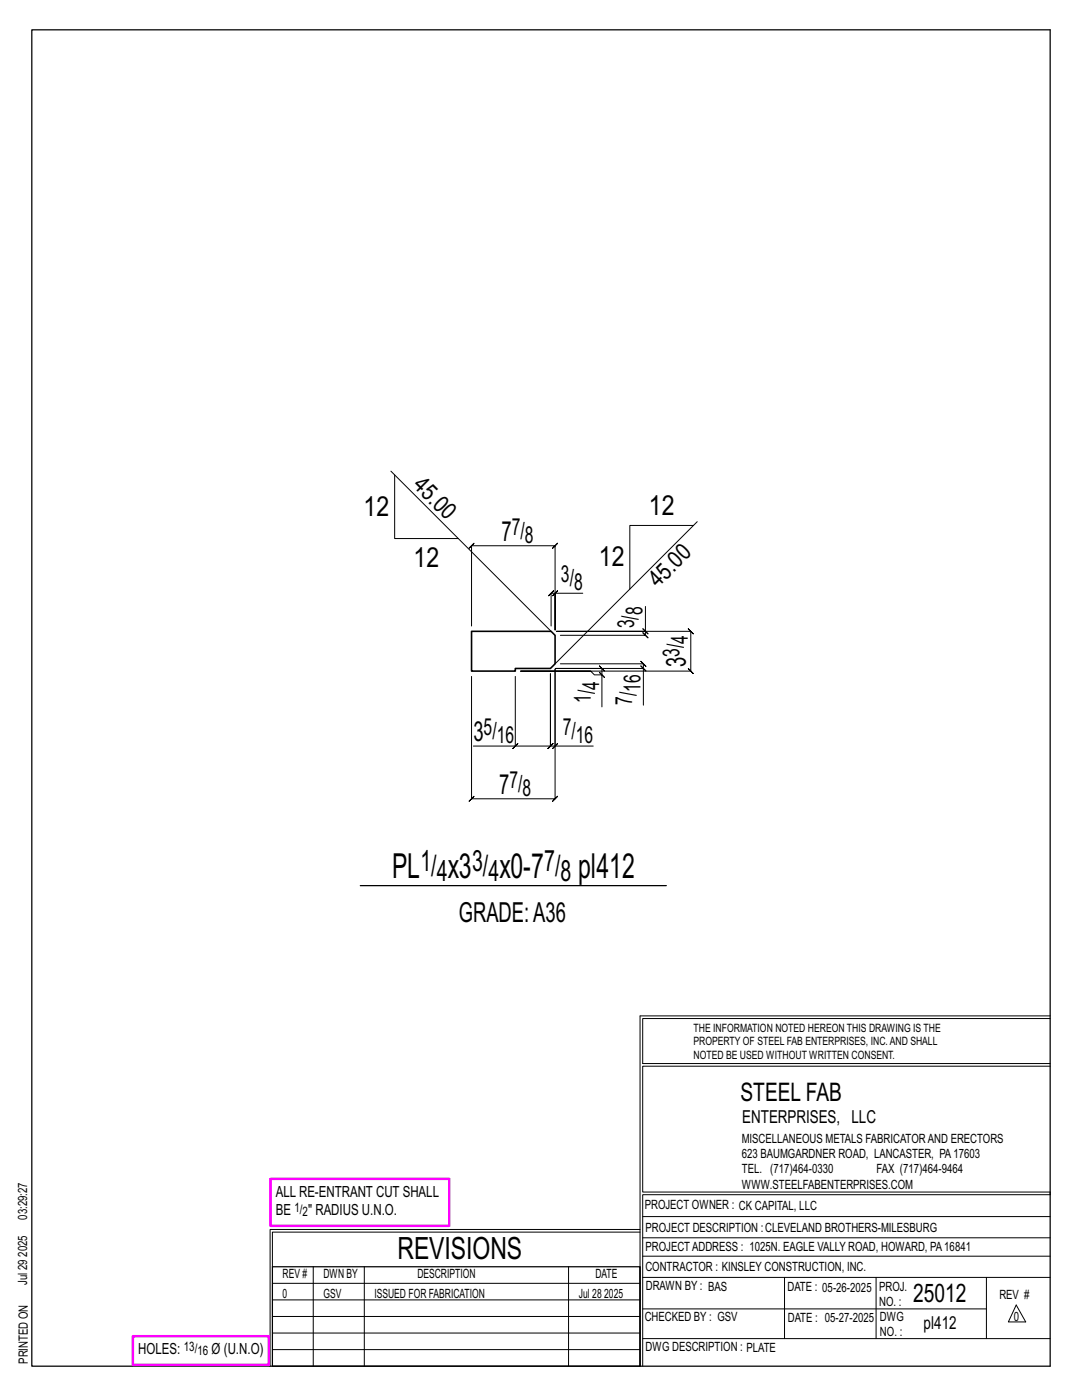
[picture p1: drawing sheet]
<svg xmlns="http://www.w3.org/2000/svg" width="216mm" height="279mm" viewBox="0 0 216 279" stroke-linecap="round" stroke-linejoin="round" font-family="sans-serif">
<defs><g id="words">
<g font-size="6.9">
<text x="78.2" y="175.3">PL</text>
<text x="89.3" y="175.3">x3</text>
<text x="99.6" y="175.3">x0-7</text>
<text x="115.3" y="175.3">pl412</text>
</g>
<text font-size="6.1" x="79.3" y="251.3">REVISIONS</text>
<g font-size="5.9">
<text x="83.9" y="173.7">1/</text>
<text x="94.2" y="173.7">3/</text>
<text x="108.6" y="173.7">7/</text>
<text x="87.1" y="175.8">4</text>
<text x="97.5" y="175.8">4</text>
<text x="111.9" y="175.8">8</text>
</g>
<g font-size="5.5">
<text x="72.6" y="102.9">12</text>
<text x="100.1" y="107.9">7</text>
<text x="129.5" y="102.8">12</text>
<text x="82.5" y="113.1">12</text>
<text x="119.5" y="113">12</text>
<text x="136.8" y="133.2" transform="rotate(-90 136.8 133.2)">3</text>
<text x="94.5" y="147.9">3</text>
<text x="99.6" y="158.4">7</text>
<text x="91.6" y="184">GRADE:A36</text>
</g>
<g font-size="5.1">
<text x="147.8" y="219.8">STEEL FAB</text>
<text x="182.2" y="259.9">25012</text>
</g>
<g font-size="4.7">
<text x="82.2" y="97.1" transform="rotate(45 82.2 97.1)">45.0</text>
<text x="102.1" y="106.7">7/</text>
<text x="104.7" y="108.3">8</text>
<text x="111.9" y="116.2">3/</text>
<text x="114.5" y="117.8">8</text>
<text x="131.3" y="117.4" transform="rotate(-45 131.3 117.4)">45.0</text>
<text x="126.6" y="125.4" transform="rotate(-90 126.6 125.4)">3/</text>
<text x="128.2" y="122.8" transform="rotate(-90 128.2 122.8)">8</text>
<text x="135.6" y="131.1" transform="rotate(-90 135.6 131.1)">3/</text>
<text x="137.3" y="128.5" transform="rotate(-90 137.3 128.5)">4</text>
<text x="119.5" y="137.7" transform="rotate(-90 119.5 137.7)">4</text>
<text x="117.9" y="140.3" transform="rotate(-90 117.9 140.3)">1/</text>
<text x="126.1" y="140.7" transform="rotate(-90 126.1 140.7)">7/</text>
<text x="127.8" y="138.1" transform="rotate(-90 127.8 138.1)">16</text>
<text x="96.5" y="146.7">5/</text>
<text x="99.1" y="148.3">16</text>
<text x="112.3" y="146.7">7/</text>
<text x="114.9" y="148.3">16</text>
<text x="101.7" y="157.2">7/</text>
<text x="104.3" y="158.8">8</text>
</g>
<g font-size="3.6">
<text x="148.1" y="224.1">ENTERPRISES, LLC</text>
<text x="184.3" y="265.2">pl412</text>
</g>
<g font-size="3.1">
<text x="55" y="238.9">ALL RE-ENTRANT CUT SHALL</text>
<text x="55" y="242.5">BE</text>
<text x="61.5" y="242.5">&quot; RADIUS U.N.O.</text>
<text x="27.6" y="270.2">HOLES:</text>
<text x="42.2" y="270.2">Ø (U.N.O)</text>
</g>
<g font-size="2.6">
<text x="58.8" y="241.8">1/</text>
<text x="60.4" y="242.7">2</text>
<text x="36.7" y="269.6">13/</text>
<text x="39.4" y="270.5">16</text>
</g>
<g font-size="2.5">
<text x="148" y="231.2">623 BAUMGARDNER ROAD, LANCASTER, PA17603</text>
<text x="148" y="228.1">MISCELLANEOUS METALS FABRICATORAND ERECTORS</text>
<text x="148" y="237.2">WWW.STEELFABENTERPRISES.COM</text>
<text x="148" y="234.2">TEL. (717)464-0330</text>
<text x="174.9" y="234.2">FAX (717)464-9464</text>
<text x="5.4" y="243.4" transform="rotate(-90 5.4 243.4)">03:29:27</text>
<text x="128.7" y="241.3">PROJECT OWNER : CK CAPITAL, LLC</text>
<text x="128.8" y="246">PROJECT DESCRIPTION :CLEVELAND BROTHERS-MILESBURG</text>
<text x="5.4" y="250.8" transform="rotate(-90 5.4 250.8)">2025</text>
<text x="128.8" y="249.7">PROJECTADDRESS : 1025N. EAGLE VALLY ROAD, HOWARD, PA16841</text>
<text x="5.4" y="256.5" transform="rotate(-90 5.4 256.5)">Jul 29</text>
<text x="56.4" y="255">REV #</text>
<text x="64.5" y="255">DWN BY</text>
<text x="83.3" y="255">DESCRIPTION</text>
<text x="118.8" y="255">DATE</text>
<text x="128.8" y="253.7">CONTRACTOR : KINSLEY CONSTRUCTION, INC.</text>
<text x="128.9" y="257.5">DRAWN BY : BAS</text>
<text x="157.1" y="257.6">DATE : 05-26-2025</text>
<text x="175.4" y="257.7">PROJ.</text>
<text x="56.4" y="259">0</text>
<text x="64.5" y="259">GSV</text>
<text x="74.7" y="259">ISSUED FOR FABRICATION</text>
<text x="115.5" y="259">Jul 28</text>
<text x="120.6" y="259">2025</text>
<text x="128.6" y="263.7">CHECKED BY : GSV</text>
<text x="157.2" y="263.7">DATE : 05-27-2025</text>
<text x="175.4" y="260.7">NO. :</text>
<text x="175.6" y="263.7">DWG</text>
<text x="199.4" y="259.2">REV #</text>
<text x="202.3" y="263.7">0</text>
<text x="128.8" y="269.7">DWG DESCRIPTION : PLATE</text>
<text x="175.6" y="266.7">NO. :</text>
<text x="5.5" y="272.2" transform="rotate(-90 5.5 272.2)">PRINTED ON</text>
</g>
<g font-size="2.3">
<text x="138.4" y="208.6">PROPERTY OF STEEL FAB ENTERPRISES, INC.AND SHALL</text>
<text x="138.4" y="205.9">THE INFORMATION NOTED HEREON THIS DRAWING IS THE</text>
<text x="138.4" y="211.3">NOTED BE USED WITHOUT WRITTEN CONSENT.</text>
</g>
</g></defs>
<g fill="none" stroke="#000" stroke-width=".2">
<path d="M78 94l32 32M78.7 94.8v12.7h12.7M110.8 118.4l.5-.5-1 1zM110.8 118.4h-.8l.5-.5-1 1 .5-.5v6.5M116.3 118.4h-5.5v7.3v-16.8l.5-.5-1 1 .5-.5h-16.7l.5-.5-1 1 .5-.5v16M138.4 104.9h-12.7v12.7M139.1 104.1l-28.3 28.4M94.1 135v24.4l-.5 .5 1-1-.5 .5h16.7l-.5 .5 1-1-.5 .5v-25.9v15.4h7.6M102.8 135v13.9h-8.3M111.8 132.5h16.6l-.5-.5 1 1-.5-.5v.9M119.6 134.2l1 1zM120.1 134.7v-1.3l.5 .5-1-1 .5 .5h-9.2h17.5v7.3"/>
<path d="M127.9 132.9l1 1zM128.3 125.5l1 1zM128.8 121v5h-17.8h26.8l-.5-.5 1 1-.5-.5v7.9l-.5-.5 1 1-.5-.5h-33.9h14l.7 .8h1.5v6.4M128.8 126v.8l-.5-.5 1 1-.5-.5h-17M102.3 149.4l1-1zM102.8 148.9h7l-.5 .5 1-1-.5 .5v-14.4v14.4l-.5 .5 1-1-.5 .5h1M111.3 148.4l-1 1zM127.7 202.7v70M127.7 202.7h81.8M209.5 203.3h-81.3v9h81.3M209.5 212.8h-81.3v25.1h81.3v.5h-81.3v34.3M54.4 259.4h73.3"/>
<path d="M54.4 256.1h73.3M62.5 252.8v19.9M72.7 252.8v19.9M113.4 252.8v19.9M127.7 245.4h-73.8v27.3M127.7 245.9h-73.3v6.9M128.2 242.8h81.3M128.2 254.9h81.3M128.2 250.7h81.3M128.2 247h81.3M156.5 254.9v12.2M174.8 254.9v12.2"/>
<path d="M196.8 254.9v12.2M54.4 269.3h73.3M54.4 266h73.3M54.4 262.7h73.3M128.2 261.2h68.6M128.2 267.1h81.3M202.8 260.4l1.9 3.4h-3.5z"/>
</g>
<path d="M6.3 6h203.2v266.7h-203.2zM71.9 176.7h61.1M54.4 252.8h73.3v19.9h-73.3z" fill="none" stroke="#000" stroke-width=".25"/>
<path d="M54 235.3h35.6v9.3h-35.6zM26.5 266.7h27.1v5.7h-27.1z" fill="none" stroke="#f0f" stroke-width=".5"/>
<path d="M94.1 126h15.9l.8 .8v5.7l-1 .9h-7v.5h-8.7z" fill="none" stroke="#000" stroke-width=".32"/>
<use href="#words"/>
</svg>
